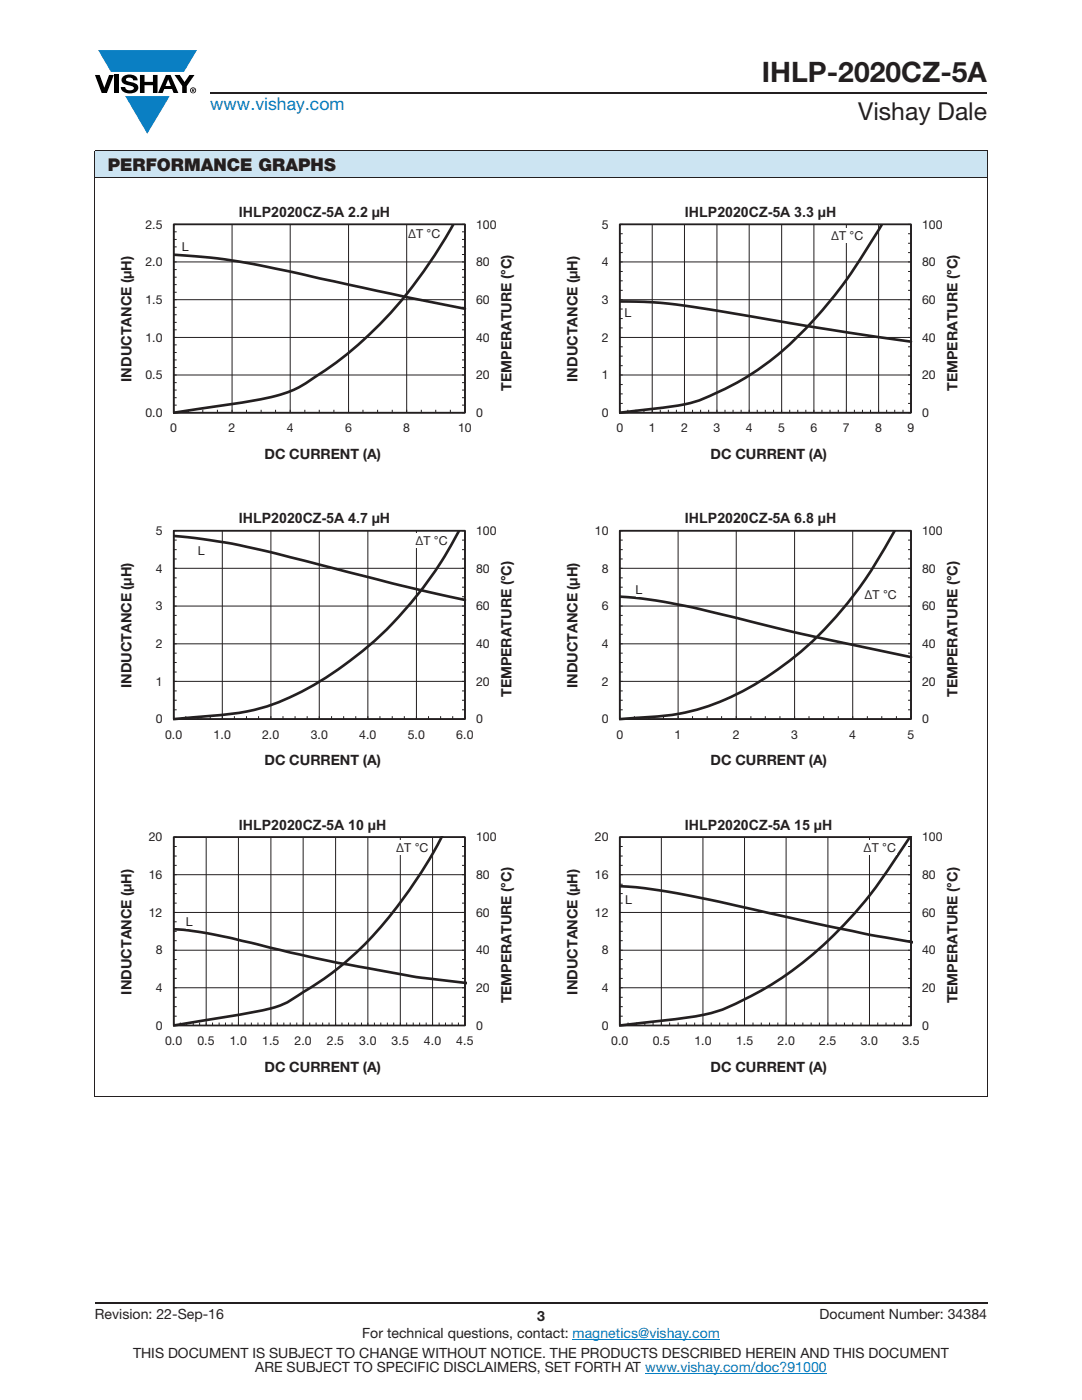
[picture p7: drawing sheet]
<svg xmlns="http://www.w3.org/2000/svg" width="216mm" height="279mm" viewBox="0 0 216 279" stroke-linecap="round" stroke-linejoin="round" font-family="sans-serif">
<defs><g id="words">
<text font-size="5.6" fill="#231f20" x="152" y="16.4">IHLP-2020CZ-5A</text>
<text font-size="4.9" fill="#231f20" x="171.3" y="24">Vishay Dale</text>
<text font-size="3.5" fill="#067fc3" x="42" y="21.9">www.vishay.com</text>
<text font-size="3.5" fill="#231f20" x="21.5" y="34.1">PERFORMANCE GRAPHS</text>
<g font-size="2.8" fill="#231f20">
<text x="47.7" y="43.3">IHLP2020CZ-5A 2.2 μH</text>
<text x="136.7" y="43.3">IHLP2020CZ-5A 3.3 μH</text>
<text x="26.2" y="76.2" transform="rotate(-90 26.2 76.2)">INDUCTANCE (μH)</text>
<text x="102.1" y="78" transform="rotate(-90 102.1 78)">TEMPERATURE (°C)</text>
<text x="115.2" y="76.2" transform="rotate(-90 115.2 76.2)">INDUCTANCE (μH)</text>
<text x="191.1" y="78" transform="rotate(-90 191.1 78)">TEMPERATURE (°C)</text>
<text x="52.8" y="91.6">DC CURRENT (A)</text>
<text x="141.8" y="91.6">DC CURRENT (A)</text>
<text x="47.7" y="104.4">IHLP2020CZ-5A 4.7 μH</text>
<text x="136.7" y="104.4">IHLP2020CZ-5A 6.8 μH</text>
<text x="26.2" y="137.3" transform="rotate(-90 26.2 137.3)">INDUCTANCE (μH)</text>
<text x="115.2" y="137.3" transform="rotate(-90 115.2 137.3)">INDUCTANCE (μH)</text>
<text x="102.1" y="139.1" transform="rotate(-90 102.1 139.1)">TEMPERATURE (°C)</text>
<text x="191.1" y="139.1" transform="rotate(-90 191.1 139.1)">TEMPERATURE (°C)</text>
<text x="52.8" y="152.7">DC CURRENT (A)</text>
<text x="141.8" y="152.7">DC CURRENT (A)</text>
<text x="47.7" y="165.5">IHLP2020CZ-5A 10 μH</text>
<text x="136.7" y="165.5">IHLP2020CZ-5A 15 μH</text>
<text x="26.2" y="198.5" transform="rotate(-90 26.2 198.5)">INDUCTANCE (μH)</text>
<text x="102.1" y="200.3" transform="rotate(-90 102.1 200.3)">TEMPERATURE (°C)</text>
<text x="115.2" y="198.5" transform="rotate(-90 115.2 198.5)">INDUCTANCE (μH)</text>
<text x="191.1" y="200.3" transform="rotate(-90 191.1 200.3)">TEMPERATURE (°C)</text>
<text x="52.8" y="213.9">DC CURRENT (A)</text>
<text x="141.8" y="213.9">DC CURRENT (A)</text>
<text x="18.9" y="263.3">Revision: 22-Sep-16</text>
<text x="107.2" y="263.6">3</text>
<text x="163.6" y="263.3">Document Number: 34384</text>
<text x="72.3" y="267.1">For technical questions, contact: magnetics@vishay.com</text>
<text x="26.5" y="271">THIS DOCUMENT IS SUBJECT TO CHANGE WITHOUT NOTICE. THE PRODUCTS DESCRIBED HEREIN AND THIS DOCUMENT</text>
<text x="50.9" y="273.8">ARE SUBJECT TO SPECIFIC DISCLAIMERS, SET FORTH AT www.vishay.com/doc?91000</text>
</g>
<g font-size="2.5" fill="#231f20">
<text x="29" y="45.6">2.5</text>
<text x="81.4" y="47.5">ΔT °C</text>
<text x="95" y="45.6">100</text>
<text x="120.1" y="45.6">5</text>
<text x="165.8" y="47.8">ΔT</text>
<text x="169.5" y="47.8">°C</text>
<text x="184" y="45.6">100</text>
<text x="29" y="53.1">2.0</text>
<text x="36.3" y="50">L</text>
<text x="95" y="53.1">80</text>
<text x="120.1" y="53.1">4</text>
<text x="184" y="53.1">80</text>
<text x="29" y="60.6">1.5</text>
<text x="95" y="60.6">60</text>
<text x="120.1" y="60.6">3</text>
<text x="124.6" y="63.2">L</text>
<text x="184" y="60.6">60</text>
<text x="29" y="68.2">1.0</text>
<text x="95" y="68.2">40</text>
<text x="120.1" y="68.2">2</text>
<text x="184" y="68.2">40</text>
<text x="29" y="75.7">0.5</text>
<text x="95" y="75.7">20</text>
<text x="120.1" y="75.7">1</text>
<text x="184" y="75.7">20</text>
<text x="29" y="83.2">0.0</text>
<text x="95" y="83.2">0</text>
<text x="120.1" y="83.2">0</text>
<text x="184" y="83.2">0</text>
<text x="34" y="86.3">0</text>
<text x="45.6" y="86.3">2</text>
<text x="57.2" y="86.3">4</text>
<text x="68.8" y="86.3">6</text>
<text x="80.5" y="86.3">8</text>
<text x="91.4" y="86.3">10</text>
<text x="123" y="86.3">0</text>
<text x="129.4" y="86.3">1</text>
<text x="135.9" y="86.3">2</text>
<text x="142.4" y="86.3">3</text>
<text x="148.8" y="86.3">4</text>
<text x="155.3" y="86.3">5</text>
<text x="161.7" y="86.3">6</text>
<text x="168.2" y="86.3">7</text>
<text x="174.6" y="86.3">8</text>
<text x="181.1" y="86.3">9</text>
<text x="31.1" y="106.8">5</text>
<text x="95" y="106.8">100</text>
<text x="118.7" y="106.8">10</text>
<text x="184" y="106.8">100</text>
<text x="39.5" y="110.9">L</text>
<text x="82.9" y="108.7">ΔT °C</text>
<text x="31.1" y="114.3">4</text>
<text x="95" y="114.3">80</text>
<text x="120.1" y="114.3">8</text>
<text x="126.8" y="118.6">L</text>
<text x="172.5" y="119.5">ΔT °C</text>
<text x="184" y="114.3">80</text>
<text x="31.1" y="121.8">3</text>
<text x="95" y="121.8">60</text>
<text x="120.1" y="121.8">6</text>
<text x="184" y="121.8">60</text>
<text x="31.1" y="129.3">2</text>
<text x="95" y="129.3">40</text>
<text x="120.1" y="129.3">4</text>
<text x="184" y="129.3">40</text>
<text x="31.1" y="136.8">1</text>
<text x="95" y="136.8">20</text>
<text x="120.1" y="136.8">2</text>
<text x="184" y="136.8">20</text>
<text x="31.1" y="144.3">0</text>
<text x="33" y="147.5">0.0</text>
<text x="42.6" y="147.5">1.0</text>
<text x="52.3" y="147.5">2.0</text>
<text x="62" y="147.5">3.0</text>
<text x="71.7" y="147.5">4.0</text>
<text x="81.4" y="147.5">5.0</text>
<text x="91.1" y="147.5">6.0</text>
<text x="95" y="144.3">0</text>
<text x="120.1" y="144.3">0</text>
<text x="123" y="147.5">0</text>
<text x="134.6" y="147.5">1</text>
<text x="146.2" y="147.5">2</text>
<text x="157.9" y="147.5">3</text>
<text x="169.5" y="147.5">4</text>
<text x="181.1" y="147.5">5</text>
<text x="184" y="144.3">0</text>
<text x="29.7" y="167.9">20</text>
<text x="95" y="167.9">100</text>
<text x="118.7" y="167.9">20</text>
<text x="184" y="167.9">100</text>
<text x="79.1" y="170">ΔT °C</text>
<text x="172.3" y="170">ΔT °C</text>
<text x="29.7" y="175.4">16</text>
<text x="95" y="175.4">80</text>
<text x="118.7" y="175.4">16</text>
<text x="184" y="175.4">80</text>
<text x="29.7" y="182.9">12</text>
<text x="37.1" y="184.8">L</text>
<text x="95" y="182.9">60</text>
<text x="118.7" y="182.9">12</text>
<text x="124.8" y="180.5">L</text>
<text x="184" y="182.9">60</text>
<text x="31.1" y="190.5">8</text>
<text x="95" y="190.4">40</text>
<text x="120.1" y="190.5">8</text>
<text x="184" y="190.4">40</text>
<text x="31.1" y="198">4</text>
<text x="95" y="198">20</text>
<text x="120.1" y="198">4</text>
<text x="184" y="198">20</text>
<text x="31.1" y="205.5">0</text>
<text x="33" y="208.6">0.0</text>
<text x="39.4" y="208.6">0.5</text>
<text x="45.9" y="208.6">1.0</text>
<text x="52.3" y="208.6">1.5</text>
<text x="58.8" y="208.6">2.0</text>
<text x="65.2" y="208.6">2.5</text>
<text x="71.7" y="208.6">3.0</text>
<text x="78.1" y="208.6">3.5</text>
<text x="84.6" y="208.6">4.0</text>
<text x="91.1" y="208.6">4.5</text>
<text x="95" y="205.5">0</text>
<text x="120.1" y="205.5">0</text>
<text x="122" y="208.6">0.0</text>
<text x="130.3" y="208.6">0.5</text>
<text x="138.6" y="208.6">1.0</text>
<text x="146.9" y="208.6">1.5</text>
<text x="155.2" y="208.6">2.0</text>
<text x="163.5" y="208.6">2.5</text>
<text x="171.8" y="208.6">3.0</text>
<text x="180.1" y="208.6">3.5</text>
<text x="184" y="205.5">0</text>
</g>
</g></defs>
<g fill="#0a7fc3">
<path d="M19.6 10h19.7l-2.6 4.3h-1.1h-13.5z"/>
<path d="M25 19.2h8.9l-4.5 7.5z"/>
</g>
<g fill="#000">
<path d="M18.9 15h1l.9 2.5 1-2.5h.9l-1.4 3.6h-1zM22.9 15h.9v3.6h-.9zM24.6 15.3a2.1 2.1 0 0 1 2.8 .3l.1 .4h-.9a.79 .79 0 0 0-.7-.5 .79 .79 0 0 0-.8 .4l.3 .3 1 .2a1.08 1.08 0 0 1 1.2 1 1.08 1.08 0 0 1-1.1 1.2 1.73 1.73 0 0 1-2.4-1.2h.9a.96 .96 0 0 0 .8 .6 .96 .96 0 0 0 .9-.4 1.31 1.31 0 0 0-1.2-.6 1.03 1.03 0 0 1-1.1-.6 1.03 1.03 0 0 1 .2-1.1zM27.9 15h.9v1.3h1.7v-1.3h.9v3.6h-.9v-1.6h-1.7v1.6h-.9zM34.8 15h1.1l.9 1.4 1-1.4h1l-1.5 2.2v1.4h-.9v-1.4z"/>
<path d="M33.6 15.9l.5 1.3h-1.1zM33.1 15l-1.6 3.6h1l.3-.8h1.5l.3 .8h1l-1.6-3.6z"/>
<path d="M38.4 17.8h.2v.2h-.2zM38.3 17.7v.7h.1v-.3l.4 .3-.2-.3 .2-.2-.1-.2z"/>
<path d="M38.1 18a.46 .46 0 0 1 .9 0 .46 .46 0 0 1-.9 0zM37.9 18a.6 .6 0 0 0 1.2 0 .6 .6 0 0 0-1.2 0z"/>
</g>
<path d="M42 18.6h155M18.9 260h178.1" fill="none" stroke="#231f20" stroke-width=".36"/>
<path d="M114.3 267.3h29.3M128.7 274h36.3" fill="none" stroke="#067fc3" stroke-width=".2"/>
<path d="M18.9 30h178.1v5.5h-178.1z" fill="#cce4f2"/>
<path d="M18.9 30h178.1M18.9 35.5h178.1M18.9 30.1v188.7M197 30.1v188.7M18.9 218.9h178.1" fill="none" stroke="#231f20" stroke-width=".2"/>
<path d="M23.9 40.8h79.2v51.4h-79.2z" fill="#fff"/>
<g fill="none" stroke="#231f20" stroke-width=".2">
<path d="M34.7 44.8h58.1v37.6h-58.1zM34.7 58.3h.6M34.7 56.8h.6M34.7 55.3h.6M34.7 53.8h.6M34.7 50.8h.6M34.7 49.3h.6M34.7 47.8h.6M34.7 46.3h.6M46.3 44.8v37.6M57.9 44.8v37.6M69.5 44.8v37.6"/>
<path d="M81.1 44.8v37.6M92.2 58.3h.6M92.2 56.8h.6M92.2 55.3h.6M92.2 53.8h.6M92.2 50.8h.6M92.2 49.3h.6M92.2 47.8h.6M92.2 46.3h.6M92.8 59.8h-58.1M92.8 52.3h-58.1M34.7 79.4h.6"/>
<path d="M34.7 77.8h.6M34.7 76.4h.6M34.7 73.4h.6M34.7 71.8h.6M34.7 70.4h.6M34.7 68.8h.6M34.7 65.8h.6M34.7 64.3h.6M34.7 62.8h.6M34.7 61.3h.6M92.2 79.4h.6M92.2 77.8h.6"/>
<path d="M92.2 76.4h.6M92.2 73.4h.6M92.2 71.8h.6M92.2 70.4h.6M92.2 68.8h.6M92.2 65.8h.6M92.2 64.3h.6M92.2 62.8h.6M92.2 61.3h.6M92.8 74.8h-58.1M92.8 67.3h-58.1M34.7 80.9h.6"/>
<path d="M37.6 81.8v.6M40.5 81.8v.6M43.4 81.8v.6M49.2 81.8v.6M52.1 81.8v.6M55 81.8v.6M60.8 81.8v.6M63.7 81.8v.6M66.6 81.8v.6M72.4 81.8v.6M75.3 81.8v.6M78.3 81.8v.6"/>
<path d="M84.1 81.8v.6M86.9 81.8v.6M89.9 81.8v.6M92.2 80.9h.6"/>
</g>
<path d="M34.7 44.8h58.1v37.6h-58.1z" fill="none" stroke="#231f20" stroke-width=".35"/>
<path d="M34.7 50.8l8.2 .7 7.3 1.1 31 6.7 11.6 2.3M90.5 44.7a85.4 85.4 0 0 1-24.1 28.2l-2.6 1.7a24.5 24.5 0 0 1-12.3 5.2l-16.8 2.6" fill="none" stroke="#231f20" stroke-width=".53"/>
<g fill="#fff">
<path d="M36.3 47.6h1.3v2.9h-1.3z"/>
<path d="M81.4 45.2h6.6v2.9h-6.6z"/>
<path d="M112.9 40.8h79.2v51.4h-79.2z"/>
</g>
<g fill="none" stroke="#231f20" stroke-width=".2">
<path d="M123.7 44.8h58.1v37.6h-58.1zM123.7 57.9h.6M123.7 56h.6M123.7 54.2h.6M123.7 50.4h.6M123.7 48.5h.6M123.7 46.6h.6M130.1 44.8v37.6M136.6 44.8v37.6M143.1 44.8v37.6M149.5 44.8v37.6M156 44.8v37.6"/>
<path d="M162.4 44.8v37.6M168.9 44.8v37.6M175.3 44.8v37.6M181.2 57.9h.6M181.2 56h.6M181.2 54.2h.6M181.2 50.4h.6M181.2 48.5h.6M181.2 46.6h.6M181.8 59.8h-58.1M181.8 52.3h-58.1M123.7 78.6h.6"/>
<path d="M123.7 76.7h.6M123.7 73h.6M123.7 71.1h.6M123.7 69.2h.6M123.7 65.4h.6M123.7 63.6h.6M123.7 61.7h.6M181.2 78.6h.6M181.2 76.7h.6M181.2 73h.6M181.2 71.1h.6M181.2 69.2h.6"/>
<path d="M181.2 65.4h.6M181.2 63.6h.6M181.2 61.7h.6M181.8 74.8h-58.1M181.8 67.3h-58.1M123.7 80.5h.6M125.3 81.8v.6M126.9 81.8v.6M128.5 81.8v.6M131.8 81.8v.6M133.4 81.8v.6M135 81.8v.6"/>
<path d="M138.2 81.8v.6M139.8 81.8v.6M141.4 81.8v.6M144.7 81.8v.6M146.3 81.8v.6M147.9 81.8v.6M151.1 81.8v.6M152.7 81.8v.6M154.4 81.8v.6M157.6 81.8v.6M159.2 81.8v.6M160.8 81.8v.6"/>
<path d="M164 81.8v.6M165.6 81.8v.6M167.3 81.8v.6M170.5 81.8v.6M172.1 81.8v.6M173.7 81.8v.6M176.9 81.8v.6M178.5 81.8v.6M180.2 81.8v.6M181.2 80.5h.6"/>
</g>
<path d="M123.7 44.8h58.1v37.6h-58.1z" fill="none" stroke="#231f20" stroke-width=".35"/>
<path d="M176 44.8l-.1 .1a103.5 103.5 0 0 1-15.4 20.9 54.4 54.4 0 0 1-22.8 14.6l-4.1 .8-9.9 1.2M123.7 60.2l6.4 .1 6.5 .7 26.3 4.4 18.9 2.8" fill="none" stroke="#231f20" stroke-width=".53"/>
<g fill="#fff">
<path d="M124.6 60.8h1.4v3h-1.4z"/>
<path d="M165.8 45.5h6.6v2.9h-6.6z"/>
<path d="M23.9 102h79.2v51.4h-79.2z"/>
</g>
<g fill="none" stroke="#231f20" stroke-width=".2">
<path d="M34.7 105.9h58.1v37.6h-58.1zM34.7 119.1h.6M34.7 117.2h.6M34.7 115.3h.6M34.7 111.6h.6M34.7 109.7h.6M34.7 107.8h.6M44.4 105.9v37.6M54.1 105.9v37.6M63.7 105.9v37.6M73.4 105.9v37.6M83.1 105.9v37.6"/>
<path d="M92.2 119.1h.6M92.2 117.2h.6M92.2 115.3h.6M92.2 111.6h.6M92.2 109.7h.6M92.2 107.8h.6M92.8 113.4h-58.1M34.7 139.8h.6M34.7 137.9h.6M34.7 134.1h.6M34.7 132.2h.6M34.7 130.4h.6"/>
<path d="M34.7 126.6h.6M34.7 124.7h.6M34.7 122.8h.6M92.2 139.8h.6M92.2 137.9h.6M92.2 134.1h.6M92.2 132.2h.6M92.2 130.4h.6M92.2 126.6h.6M92.2 124.7h.6M92.2 122.8h.6M92.8 136h-58.1"/>
<path d="M92.8 128.5h-58.1M92.8 121h-58.1M34.7 141.7h.6M37.1 142.9v.6M39.5 142.9v.6M41.9 142.9v.6M46.8 142.9v.6M49.2 142.9v.6M51.6 142.9v.6M56.5 142.9v.6M58.9 142.9v.6M61.3 142.9v.6"/>
<path d="M66.2 142.9v.6M68.6 142.9v.6M71 142.9v.6M75.8 142.9v.6M78.3 142.9v.6M80.7 142.9v.6M85.5 142.9v.6M87.9 142.9v.6M90.3 142.9v.6M92.2 141.7h.6"/>
</g>
<path d="M34.7 105.9h58.1v37.6h-58.1z" fill="none" stroke="#231f20" stroke-width=".35"/>
<path d="M34.7 107l5.3 .5 7.3 1.2 7.7 1.7 24.2 6.3 13.6 3M91.7 105.8a73.4 73.4 0 0 1-34.6 33.7 40.9 40.9 0 0 1-14.8 3.4l-7.6 .6" fill="none" stroke="#231f20" stroke-width=".53"/>
<g fill="#fff">
<path d="M39.5 108.5h1.3v2.9h-1.3z"/>
<path d="M82.9 106.3h6.5v2.9h-6.5z"/>
<path d="M112.9 102h79.2v51.4h-79.2z"/>
</g>
<g fill="none" stroke="#231f20" stroke-width=".2">
<path d="M123.7 105.9h58.1v37.6h-58.1zM123.7 119.1h.6M123.7 117.2h.6M123.7 115.3h.6M123.7 111.6h.6M123.7 109.7h.6M123.7 107.8h.6M135.3 105.9v37.6M146.9 105.9v37.6M158.6 105.9v37.6M170.2 105.9v37.6M181.2 119.1h.6"/>
<path d="M181.2 117.2h.6M181.2 115.3h.6M181.2 111.6h.6M181.2 109.7h.6M181.2 107.8h.6M181.8 113.4h-58.1M123.7 139.8h.6M123.7 137.9h.6M123.7 134.1h.6M123.7 132.2h.6M123.7 130.4h.6M123.7 126.6h.6"/>
<path d="M123.7 124.7h.6M123.7 122.8h.6M181.2 139.8h.6M181.2 137.9h.6M181.2 134.1h.6M181.2 132.2h.6M181.2 130.4h.6M181.2 126.6h.6M181.2 124.7h.6M181.2 122.8h.6M181.8 136h-58.1M181.8 128.5h-58.1"/>
<path d="M181.8 121h-58.1M123.7 141.7h.6M126.6 142.9v.6M129.5 142.9v.6M132.4 142.9v.6M138.2 142.9v.6M141.1 142.9v.6M144 142.9v.6M149.8 142.9v.6M152.7 142.9v.6M155.6 142.9v.6M161.4 142.9v.6"/>
<path d="M164.3 142.9v.6M167.3 142.9v.6M173.1 142.9v.6M175.9 142.9v.6M178.9 142.9v.6M181.2 141.7h.6"/>
</g>
<path d="M123.7 105.9h58.1v37.6h-58.1z" fill="none" stroke="#231f20" stroke-width=".35"/>
<path d="M123.7 119.1l6.7 .7 7.3 1.3 21.3 5.2 22.8 4.8M178.6 105.8a84 84 0 0 1-17 22.6 57 57 0 0 1-24.2 13.6 84.7 84.7 0 0 1-13.7 1.5" fill="none" stroke="#231f20" stroke-width=".53"/>
<g fill="#fff">
<path d="M126.8 116.2h1.4v2.9h-1.4z"/>
<path d="M172.5 117.1h6.6v2.9h-6.6z"/>
<path d="M23.9 163.1h79.2v51.4h-79.2z"/>
</g>
<g fill="none" stroke="#231f20" stroke-width=".2">
<path d="M34.7 167.1h58.1v37.6h-58.1zM34.7 178.3h.6M34.7 176.5h.6M34.7 172.7h.6M34.7 170.8h.6M34.7 168.9h.6M41.1 167.1v37.6M47.6 167.1v37.6M54.1 167.1v37.6M60.5 167.1v37.6M67 167.1v37.6M73.4 167.1v37.6"/>
<path d="M79.9 167.1v37.6M86.3 167.1v37.6M92.2 178.3h.6M92.2 176.5h.6M92.2 172.7h.6M92.2 170.8h.6M92.2 168.9h.6M92.8 174.6h-58.1M34.7 199h.6M34.7 195.3h.6M34.7 193.4h.6M34.7 191.5h.6"/>
<path d="M34.7 187.7h.6M34.7 185.9h.6M34.7 184h.6M34.7 180.2h.6M92.2 199h.6M92.2 195.3h.6M92.2 193.4h.6M92.2 191.5h.6M92.2 187.7h.6M92.2 185.9h.6M92.2 184h.6M92.2 180.2h.6"/>
<path d="M92.8 197.1h-58.1M92.8 189.6h-58.1M92.8 182.1h-58.1M34.7 202.8h.6M34.7 200.9h.6M36 204.1v.6M37.2 204.1v.6M38.6 204.1v.6M39.8 204.1v.6M42.4 204.1v.6M43.7 204.1v.6M45 204.1v.6"/>
<path d="M46.3 204.1v.6M48.9 204.1v.6M50.2 204.1v.6M51.5 204.1v.6M52.7 204.1v.6M55.3 204.1v.6M56.6 204.1v.6M57.9 204.1v.6M59.2 204.1v.6M61.8 204.1v.6M63.1 204.1v.6M64.4 204.1v.6"/>
<path d="M65.7 204.1v.6M68.2 204.1v.6M69.5 204.1v.6M70.8 204.1v.6M72.1 204.1v.6M74.7 204.1v.6M76 204.1v.6M77.3 204.1v.6M78.6 204.1v.6M81.1 204.1v.6M82.5 204.1v.6M83.7 204.1v.6"/>
<path d="M85 204.1v.6M87.6 204.1v.6M88.9 204.1v.6M90.2 204.1v.6M91.5 204.1v.6M92.2 202.8h.6M92.2 200.9h.6"/>
</g>
<path d="M34.7 167.1h58.1v37.6h-58.1z" fill="none" stroke="#231f20" stroke-width=".35"/>
<path d="M88.2 167a88 88 0 0 1-18.9 24.7 77.7 77.7 0 0 1-13.1 8.8 83.2 83.2 0 0 1-14 2.9l-7.5 1.3M34.7 185.5l5 .5 5.8 1.1 12.4 3 9.7 2.1 15.5 2.8 10 1.2" fill="none" stroke="#231f20" stroke-width=".53"/>
<g fill="#fff">
<path d="M37.1 182.4h1.4v2.9h-1.4z"/>
<path d="M79.1 167.6h6.5v2.9h-6.5z"/>
<path d="M112.9 163.1h79.2v51.4h-79.2z"/>
</g>
<g fill="none" stroke="#231f20" stroke-width=".2">
<path d="M123.7 167.1h58.1v37.6h-58.1zM123.7 178.3h.6M123.7 176.5h.6M123.7 172.7h.6M123.7 170.8h.6M123.7 168.9h.6M132 167.1v37.6M140.3 167.1v37.6M148.6 167.1v37.6M156.9 167.1v37.6M165.2 167.1v37.6M173.5 167.1v37.6"/>
<path d="M181.2 178.3h.6M181.2 176.5h.6M181.2 172.7h.6M181.2 170.8h.6M181.2 168.9h.6M181.8 174.6h-58.1M123.7 199h.6M123.7 195.3h.6M123.7 193.4h.6M123.7 191.5h.6M123.7 187.7h.6M123.7 185.9h.6"/>
<path d="M123.7 184h.6M123.7 180.2h.6M181.2 199h.6M181.2 195.3h.6M181.2 193.4h.6M181.2 191.5h.6M181.2 187.7h.6M181.2 185.9h.6M181.2 184h.6M181.2 180.2h.6M181.8 197.1h-58.1M181.8 189.6h-58.1"/>
<path d="M181.8 182.1h-58.1M123.7 202.8h.6M123.7 200.9h.6M125.3 204.1v.6M127 204.1v.6M128.7 204.1v.6M130.3 204.1v.6M133.6 204.1v.6M135.3 204.1v.6M137 204.1v.6M138.6 204.1v.6M141.9 204.1v.6"/>
<path d="M143.6 204.1v.6M145.3 204.1v.6M146.9 204.1v.6M150.3 204.1v.6M151.9 204.1v.6M153.6 204.1v.6M155.2 204.1v.6M158.5 204.1v.6M160.2 204.1v.6M161.9 204.1v.6M163.5 204.1v.6M166.8 204.1v.6"/>
<path d="M168.5 204.1v.6M170.1 204.1v.6M171.8 204.1v.6M175.1 204.1v.6M176.8 204.1v.6M178.4 204.1v.6M180.1 204.1v.6M181.2 202.8h.6M181.2 200.9h.6"/>
</g>
<path d="M123.7 167.1h58.1v37.6h-58.1z" fill="none" stroke="#231f20" stroke-width=".35"/>
<path d="M123.7 176.9l4.4 .3 8.3 1.3 7.2 1.5 29.3 6.4 9.2 1.6M181.6 167a113 113 0 0 1-13.2 17.6 66.8 66.8 0 0 1-25.6 17.3 109 109 0 0 1-16.5 2.4l-2.6 .4" fill="none" stroke="#231f20" stroke-width=".53"/>
<g fill="#fff">
<path d="M124.8 178.1h1.4v2.9h-1.4z"/>
<path d="M172.3 167.6h6.6v2.9h-6.6z"/>
</g>
<use href="#words"/>
</svg>
